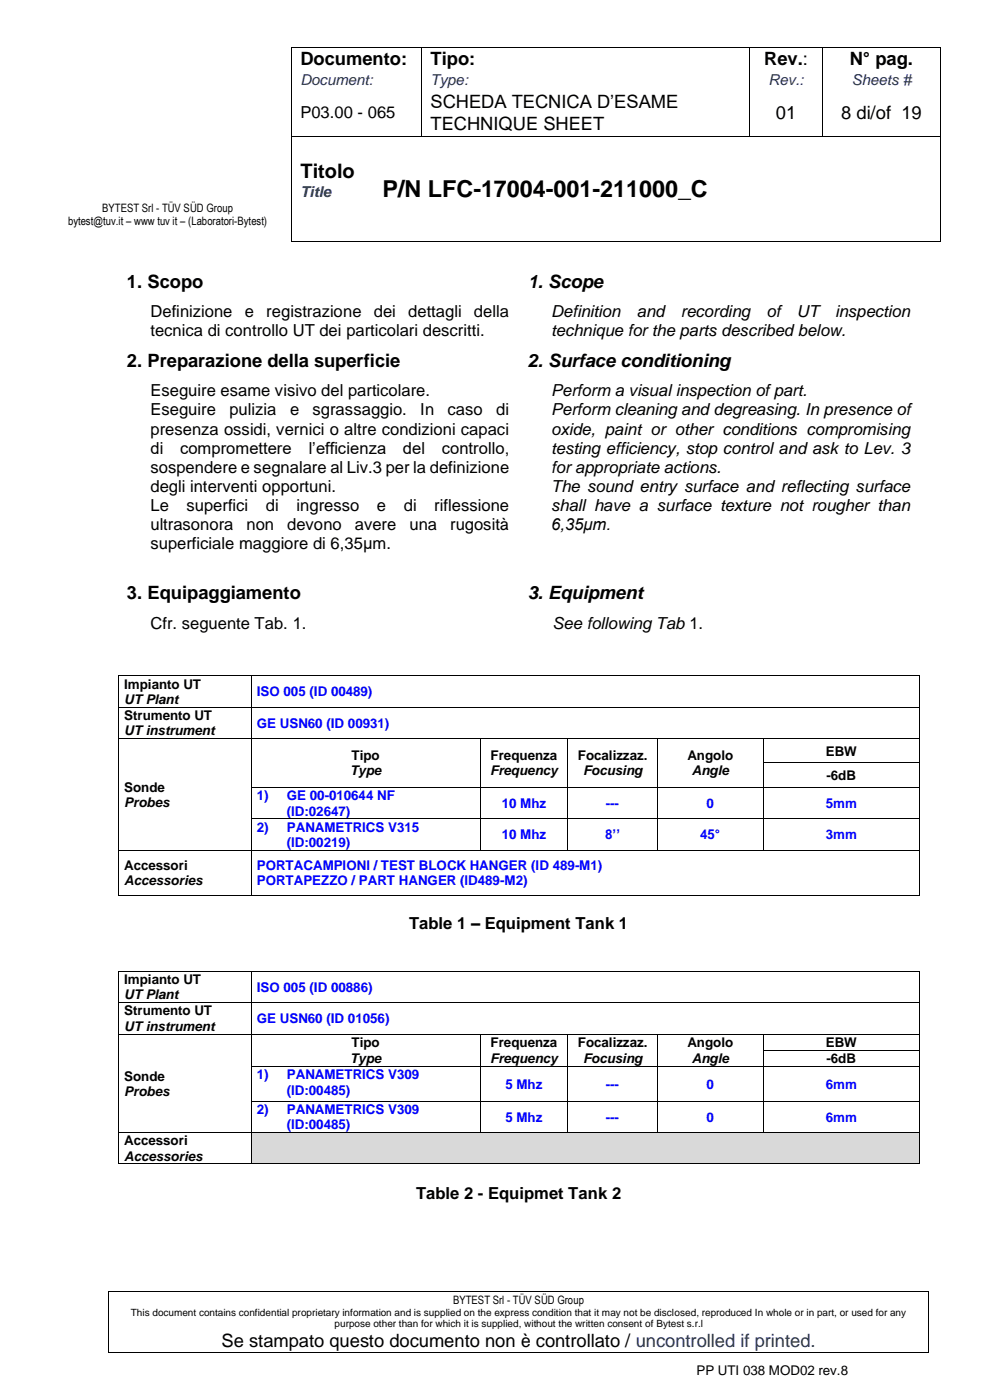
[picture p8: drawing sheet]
<svg xmlns="http://www.w3.org/2000/svg" width="210mm" height="297mm" viewBox="0 0 210 297" stroke-linecap="round" stroke-linejoin="round" font-family="sans-serif">
<defs><g id="words">
<text font-size="5" x="81.2" y="41.8">P/N LFC-17004-001-211000_C</text>
<text font-size="4.2" x="63.7" y="37.9">Titolo</text>
<g font-size="3.9">
<text x="63.7" y="13.8">Documento:</text>
<text x="91.3" y="13.8">Tipo:</text>
<text x="162.1" y="13.8">Rev.:</text>
<text x="180.2" y="13.8">N° pag.</text>
<text x="91.3" y="22.9">SCHEDA TECNICA D’ESAME</text>
<text x="91.3" y="27.7">TECHNIQUE SHEET</text>
<text x="164.6" y="25.3">01</text>
<text x="178.4" y="25.3">8 di/of 19</text>
<text x="26.9" y="61.1">1. Scopo</text>
<text x="111.9" y="61.1">1. Scope</text>
<text x="26.9" y="77.9">2. Preparazione della superficie</text>
<text x="111.9" y="77.9">2. Surface conditioning</text>
<text x="26.9" y="127.1">3. Equipaggiamento</text>
<text x="111.9" y="127.1">3. Equipment</text>
<text x="47" y="285.7">Se stampato questo documento non è controllato / uncontrolled if printed.</text>
</g>
<g font-size="3.5">
<text x="63.7" y="25.1">P03.00 - 065</text>
<text x="31.9" y="67.3">Definizione</text>
<text x="31.9" y="71.3">tecnica di controllo UT dei particolari descritti.</text>
<text x="51.9" y="67.3">e</text>
<text x="56.5" y="67.3">registrazione</text>
<text x="79.3" y="67.3">dei</text>
<text x="86.6" y="67.3">dettagli</text>
<text x="100.5" y="67.3">della</text>
<text x="116.9" y="67.3">Definition</text>
<text x="116.9" y="71.3">technique for the parts described below.</text>
<text x="135.1" y="67.3">and</text>
<text x="144.4" y="67.3">recording</text>
<text x="162.6" y="67.3">of</text>
<text x="169" y="67.3">UT</text>
<text x="177.2" y="67.3">inspection</text>
<text x="31.9" y="84.1">Eseguire esame visivo del particolare.</text>
<text x="31.9" y="88.1">Eseguire</text>
<text x="48.7" y="88.1">pulizia</text>
<text x="61.5" y="88.1">e</text>
<text x="66.3" y="88.1">sgrassaggio.</text>
<text x="89.1" y="88.1">In</text>
<text x="94.9" y="88.1">caso</text>
<text x="105.3" y="88.1">di</text>
<text x="116.9" y="84.1">Perform a visual inspection of part.</text>
<text x="116.9" y="88.1">Perform cleaning and degreasing. In presence of</text>
<text x="31.9" y="92.2">presenza ossidi, vernici o altre condizioni capaci</text>
<text x="116.9" y="92.2">oxide, paint or other conditions compromising</text>
<text x="31.9" y="96.3">di</text>
<text x="31.9" y="100.3">sospendere e segnalare al Liv.3 per la definizione</text>
<text x="38.2" y="96.3">compromettere</text>
<text x="65.5" y="96.3">l’efficienza</text>
<text x="85.5" y="96.3">del</text>
<text x="93.7" y="96.3">controllo,</text>
<text x="116.9" y="96.3">testing efficiency, stop control and ask to Lev. 3</text>
<text x="116.9" y="100.3">for appropriate actions.</text>
<text x="31.9" y="104.4">degli interventi opportuni.</text>
<text x="116.9" y="104.4">The sound entry surface and reflecting surface</text>
<text x="31.9" y="108.4">Le</text>
<text x="31.9" y="112.5">ultrasonora</text>
<text x="39.5" y="108.4">superfici</text>
<text x="52.3" y="112.5">non</text>
<text x="56.4" y="108.4">di</text>
<text x="60.9" y="112.5">devono</text>
<text x="62.9" y="108.4">ingresso</text>
<text x="75.3" y="112.5">avere</text>
<text x="80" y="108.4">e</text>
<text x="85.7" y="108.4">di</text>
<text x="86.9" y="112.5">una</text>
<text x="92.1" y="108.4">riflessione</text>
<text x="95.5" y="112.5">rugosità</text>
<text x="116.9" y="108.4">shall have a surface texture not rougher than</text>
<text x="116.9" y="112.5">6,35μm.</text>
<text x="31.9" y="116.6">superficiale maggiore di 6,35μm.</text>
<text x="31.9" y="133.4">Cfr. seguente Tab. 1.</text>
<text x="117.2" y="133.4">See following Tab 1.</text>
<text x="86.8" y="197.1">Table 1 – Equipment Tank 1</text>
<text x="88.3" y="254.4">Table 2 - Equipmet Tank 2</text>
</g>
<g font-size="3.2" fill="#17365d">
<text x="63.7" y="18">Document:</text>
<text x="91.3" y="18">Type:</text>
<text x="163.1" y="18">Rev.:</text>
<text x="180.7" y="18">Sheets #</text>
<text x="63.7" y="41.7">Title</text>
</g>
<g font-size="2.8">
<text x="26.3" y="146.1">Impianto UT</text>
<text x="26.3" y="149.4">UT Plant</text>
<text x="26.3" y="152.8">Strumento UT</text>
<text x="26.3" y="156">UT instrument</text>
<text x="74.6" y="161.3">Tipo</text>
<text x="104.1" y="161.3">Frequenza</text>
<text x="122.6" y="161.3">Focalizzaz.</text>
<text x="145.8" y="161.3">Angolo</text>
<text x="175.2" y="160.3">EBW</text>
<text x="26.3" y="168">Sonde</text>
<text x="74.3" y="164.5">Type</text>
<text x="104" y="164.5">Frequency</text>
<text x="123.7" y="164.5">Focusing</text>
<text x="146.8" y="164.5">Angle</text>
<text x="175.3" y="165.5">-6dB</text>
<text x="26.3" y="171.2">Probes</text>
<text x="26.3" y="184.6">Accessori</text>
<text x="26.3" y="187.9">Accessories</text>
<text x="26.3" y="208.8">Impianto UT</text>
<text x="26.3" y="212">UT Plant</text>
<text x="26.3" y="215.5">Strumento UT</text>
<text x="26.3" y="218.7">UT instrument</text>
<text x="74.3" y="225.5">Type</text>
<text x="74.6" y="222.2">Tipo</text>
<text x="104" y="225.5">Frequency</text>
<text x="104.1" y="222.2">Frequenza</text>
<text x="122.6" y="222.2">Focalizzaz.</text>
<text x="123.7" y="225.5">Focusing</text>
<text x="145.8" y="222.2">Angolo</text>
<text x="146.8" y="225.5">Angle</text>
<text x="175.2" y="222.2">EBW</text>
<text x="175.3" y="225.5">-6dB</text>
<text x="26.3" y="229.3">Sonde</text>
<text x="26.3" y="232.5">Probes</text>
<text x="26.3" y="243">Accessori</text>
<text x="26.3" y="246.3">Accessories</text>
<text x="147.7" y="291.8">PP UTI 038 MOD02 rev.8</text>
</g>
<g font-size="2.8" fill="#00f">
<text x="54.5" y="147.8">ISO 005 (ID 00489)</text>
<text x="54.5" y="154.4">GE USN60 (ID 00931)</text>
<text x="54.5" y="169.8">1)</text>
<text x="60.8" y="169.8">GE 00-010644 NF</text>
<text x="60.8" y="173">(ID:02647)</text>
<text x="106.4" y="171.4">10 Mhz</text>
<text x="128.5" y="171.4">---</text>
<text x="149.9" y="171.4">0</text>
<text x="175.2" y="171.4">5mm</text>
<text x="54.5" y="176.5">2)</text>
<text x="60.8" y="176.5">PANAMETRICS V315</text>
<text x="60.8" y="179.7">(ID:00219)</text>
<text x="106.4" y="178.1">10 Mhz</text>
<text x="128.4" y="178.1">8’’</text>
<text x="148.5" y="178.1">45°</text>
<text x="175.2" y="178.1">3mm</text>
<text x="54.5" y="184.6">PORTACAMPIONI / TEST BLOCK HANGER (ID 489-M1)</text>
<text x="54.5" y="187.9">PORTAPEZZO / PART HANGER (ID489-M2)</text>
<text x="54.5" y="210.4">ISO 005 (ID 00886)</text>
<text x="54.5" y="217.1">GE USN60 (ID 01056)</text>
<text x="54.5" y="229">1)</text>
<text x="60.8" y="229">PANAMETRICS V309</text>
<text x="60.8" y="232.2">(ID:00485)</text>
<text x="107.2" y="231">5 Mhz</text>
<text x="128.5" y="231">---</text>
<text x="149.9" y="231">0</text>
<text x="175.2" y="231">6mm</text>
<text x="54.5" y="236.4">2)</text>
<text x="60.8" y="236.4">PANAMETRICS V309</text>
<text x="60.8" y="239.6">(ID:00485)</text>
<text x="107.2" y="238">5 Mhz</text>
<text x="128.5" y="238">---</text>
<text x="149.9" y="238">0</text>
<text x="175.2" y="238">6mm</text>
</g>
<g font-size="2.5">
<text x="14.5" y="47.7">bytest@tuv.it – www tuv it – (Laboratori-Bytest)</text>
<text x="21.7" y="44.9">BYTEST Srl - TÜV SÜD Group</text>
<text x="96.1" y="276.7">BYTEST Srl - TÜV SÜD Group</text>
</g>
<g font-size="2.1">
<text x="27.7" y="279.2">This document contains confidential proprietary information and is supplied on the express condition that it may not be disclosed, reproduced In whole or in part, or used for any</text>
<text x="71" y="281.6">purpose other than for which it is supplied, without the written consent of Bytest s.r.l</text>
</g>
</g></defs>
<g fill="#000">
<path d="M61.7 10h.2v.2h-.2z" fill-rule="evenodd"/>
<path d="M61.7 10h.2v.2h-.2z" fill-rule="evenodd"/>
<path d="M61.7 19h.2v.2h-.2z" fill-rule="evenodd"/>
<path d="M89.4 10h.2v.2h-.2z" fill-rule="evenodd"/>
<path d="M89.4 19h.2v.2h-.2z" fill-rule="evenodd"/>
<path d="M159 10h.2v.2h-.2z" fill-rule="evenodd"/>
<path d="M159 19h.2v.2h-.2z" fill-rule="evenodd"/>
<path d="M174.4 10h.2v.2h-.2z" fill-rule="evenodd"/>
<path d="M174.4 19h.2v.2h-.2z" fill-rule="evenodd"/>
<path d="M199.4 10h.2v.2h-.2z" fill-rule="evenodd"/>
<path d="M199.4 10h.2v.2h-.2z" fill-rule="evenodd"/>
<path d="M199.4 19h.2v.2h-.2z" fill-rule="evenodd"/>
<path d="M61.7 28.8h.2v.2h-.2z" fill-rule="evenodd"/>
<path d="M79.3 28.8h.2v.2h-.2z" fill-rule="evenodd"/>
<path d="M89.4 28.8h.2v.2h-.2z" fill-rule="evenodd"/>
<path d="M159 28.8h.2v.2h-.2z" fill-rule="evenodd"/>
<path d="M174.4 28.8h.2v.2h-.2z" fill-rule="evenodd"/>
<path d="M199.4 28.8h.2v.2h-.2z" fill-rule="evenodd"/>
<path d="M61.7 51.1h.2v.1h-.2z" fill-rule="evenodd"/>
<path d="M61.7 51.1h.2v.1h-.2z" fill-rule="evenodd"/>
<path d="M79.3 51.1h.2v.1h-.2z" fill-rule="evenodd"/>
<path d="M199.4 51.1h.2v.1h-.2z" fill-rule="evenodd"/>
<path d="M199.4 51.1h.2v.1h-.2z" fill-rule="evenodd"/>
<path d="M25 143.3h.2v.1h-.2z" fill-rule="evenodd"/>
<path d="M25 143.3h.2v.1h-.2z" fill-rule="evenodd"/>
<path d="M25 150h.2v.1h-.2z" fill-rule="evenodd"/>
<path d="M25 156.6h.2v.2h-.2z" fill-rule="evenodd"/>
<path d="M53.2 143.3h.1v.1h-.1z" fill-rule="evenodd"/>
<path d="M53.2 150h.1v.1h-.1z" fill-rule="evenodd"/>
<path d="M53.2 156.6h.1v.2h-.1z" fill-rule="evenodd"/>
<path d="M101.8 156.6h.2v.2h-.2z" fill-rule="evenodd"/>
<path d="M120.3 156.6h.2v.2h-.2z" fill-rule="evenodd"/>
<path d="M139.4 156.6h.2v.2h-.2z" fill-rule="evenodd"/>
<path d="M161.9 156.6h.1v.2h-.1z" fill-rule="evenodd"/>
<path d="M194.9 143.3h.2v.1h-.2z" fill-rule="evenodd"/>
<path d="M194.9 143.3h.2v.1h-.2z" fill-rule="evenodd"/>
<path d="M194.9 150h.2v.1h-.2z" fill-rule="evenodd"/>
<path d="M194.9 156.6h.2v.2h-.2z" fill-rule="evenodd"/>
<path d="M25 161.8h.2v.1h-.2z" fill-rule="evenodd"/>
<path d="M25 167h.2v.2h-.2z" fill-rule="evenodd"/>
<path d="M25 173.6h.2v.2h-.2z" fill-rule="evenodd"/>
<path d="M53.2 161.8h.1v.1h-.1z" fill-rule="evenodd"/>
<path d="M53.2 167h.1v.2h-.1z" fill-rule="evenodd"/>
<path d="M53.2 173.6h.1v.2h-.1z" fill-rule="evenodd"/>
<path d="M101.8 161.8h.2v.1h-.2z" fill-rule="evenodd"/>
<path d="M101.8 167h.2v.2h-.2z" fill-rule="evenodd"/>
<path d="M101.8 173.6h.2v.2h-.2z" fill-rule="evenodd"/>
<path d="M120.3 161.8h.2v.1h-.2z" fill-rule="evenodd"/>
<path d="M120.3 167h.2v.2h-.2z" fill-rule="evenodd"/>
<path d="M120.3 173.6h.2v.2h-.2z" fill-rule="evenodd"/>
<path d="M139.4 161.8h.2v.1h-.2z" fill-rule="evenodd"/>
<path d="M139.4 167h.2v.2h-.2z" fill-rule="evenodd"/>
<path d="M139.4 173.6h.2v.2h-.2z" fill-rule="evenodd"/>
<path d="M161.9 161.8h.1v.1h-.1z" fill-rule="evenodd"/>
<path d="M161.9 167h.1v.2h-.1z" fill-rule="evenodd"/>
<path d="M161.9 173.6h.1v.2h-.1z" fill-rule="evenodd"/>
<path d="M194.9 161.8h.2v.1h-.2z" fill-rule="evenodd"/>
<path d="M194.9 167h.2v.2h-.2z" fill-rule="evenodd"/>
<path d="M194.9 173.6h.2v.2h-.2z" fill-rule="evenodd"/>
<path d="M22.9 273.8h.2v.2h-.2z" fill-rule="evenodd"/>
<path d="M22.9 273.8h.2v.2h-.2z" fill-rule="evenodd"/>
<path d="M197 273.8h.1v.2h-.1z" fill-rule="evenodd"/>
<path d="M197 273.8h.1v.2h-.1z" fill-rule="evenodd"/>
<path d="M22.9 286.9h.2v.1h-.2z" fill-rule="evenodd"/>
<path d="M22.9 286.9h.2v.1h-.2z" fill-rule="evenodd"/>
<path d="M197 286.9h.1v.1h-.1z" fill-rule="evenodd"/>
<path d="M197 286.9h.1v.1h-.1z" fill-rule="evenodd"/>
</g>
<g fill="none" stroke="#000" stroke-width=".21">
<path d="M61.8 10.2v8.8M61.8 19.2v9.6M61.9 10.1h27.5M89.5 10.2v8.8M89.5 19.2v9.6M89.6 10.1h69.4M159.1 10.2v8.8M159.1 19.2v9.6M159.2 10.1h15.2M174.5 10.2v8.8M174.5 19.2v9.6M174.6 10.1h24.8"/>
<path d="M199.5 10.2v8.8M199.5 19.2v9.6M61.8 29v22.1M61.9 28.9h17.4M79.5 28.9h9.9M89.6 28.9h69.4M159.2 28.9h15.2M174.6 28.9h24.8M199.5 29v22.1M61.9 51.1h17.4M79.5 51.1h119.9M25.1 143.4v6.6"/>
<path d="M25.1 150.1v6.5M25.1 156.8v5M25.2 143.4h28M25.2 150h28M25.2 156.7h28M53.3 143.4v6.6M53.3 150.1v6.5M53.3 156.8v5M53.3 143.4h141.6M53.3 150h141.6M53.3 156.7h48.5M101.9 156.8v5"/>
<path d="M102 156.7h18.3M120.4 156.8v5M120.5 156.7h18.9M139.5 156.8v5M139.6 156.7h22.3M161.9 156.8v5M162 156.7h32.9M195 143.4v6.6M195 150.1v6.5M195 156.8v5M25.1 161.9v5.1M25.1 167.2v6.4"/>
<path d="M25.1 173.8v6.5M53.3 161.9v5.1M53.3 167.2v6.4M53.3 173.8v6.5M53.3 167.1h48.5M53.3 173.7h48.5M101.9 161.9v5.1M101.9 167.2v6.4M101.9 173.8v6.5M102 167.1h18.3M102 173.7h18.3M120.4 161.9v5.1"/>
<path d="M120.4 167.2v6.4M120.4 173.8v6.5M120.5 167.1h18.9M120.5 173.7h18.9M139.5 161.9v5.1M139.5 167.2v6.4M139.5 173.8v6.5M139.6 167.1h22.3M139.6 173.7h22.3M161.9 161.9v5.1M161.9 167.2v6.4M161.9 173.8v6.5"/>
<path d="M162 161.9h32.9M162 167.1h32.9M162 173.7h32.9M195 161.9v5.1M195 167.2v6.4M195 173.8v6.5M23 274v12.9M23.1 273.9h173.9M197.1 274v12.9M23.1 286.9h173.9"/>
</g>
<g fill="#fff">
<path d="M53.3 180.5h141.6v9.5h-141.6z" fill-rule="evenodd"/>
<path d="M54.5 182h139.2v3.2h-139.2z" fill-rule="evenodd"/>
<path d="M54.5 185.2h139.2v3.3h-139.2z" fill-rule="evenodd"/>
</g>
<g fill="#000">
<path d="M25 180.3h.2v.2h-.2z" fill-rule="evenodd"/>
<path d="M25 190h.2v.1h-.2z" fill-rule="evenodd"/>
<path d="M25 190h.2v.1h-.2z" fill-rule="evenodd"/>
<path d="M53.2 180.3h.1v.2h-.1z" fill-rule="evenodd"/>
<path d="M53.2 190h.1v.1h-.1z" fill-rule="evenodd"/>
<path d="M101.8 180.3h.2v.2h-.2z" fill-rule="evenodd"/>
<path d="M120.3 180.3h.2v.2h-.2z" fill-rule="evenodd"/>
<path d="M139.4 180.3h.2v.2h-.2z" fill-rule="evenodd"/>
<path d="M161.9 180.3h.1v.2h-.1z" fill-rule="evenodd"/>
<path d="M194.9 180.3h.2v.2h-.2z" fill-rule="evenodd"/>
<path d="M194.9 190h.2v.1h-.2z" fill-rule="evenodd"/>
<path d="M194.9 190h.2v.1h-.2z" fill-rule="evenodd"/>
<path d="M25 206h.2v.1h-.2z" fill-rule="evenodd"/>
<path d="M25 206h.2v.1h-.2z" fill-rule="evenodd"/>
<path d="M25 212.6h.2v.2h-.2z" fill-rule="evenodd"/>
<path d="M25 219.3h.2v.2h-.2z" fill-rule="evenodd"/>
<path d="M53.2 206h.1v.1h-.1z" fill-rule="evenodd"/>
<path d="M53.2 212.6h.1v.2h-.1z" fill-rule="evenodd"/>
<path d="M53.2 219.3h.1v.2h-.1z" fill-rule="evenodd"/>
<path d="M101.8 219.3h.2v.2h-.2z" fill-rule="evenodd"/>
<path d="M120.3 219.3h.2v.2h-.2z" fill-rule="evenodd"/>
<path d="M139.4 219.3h.2v.2h-.2z" fill-rule="evenodd"/>
<path d="M161.9 219.3h.1v.2h-.1z" fill-rule="evenodd"/>
<path d="M194.9 206h.2v.1h-.2z" fill-rule="evenodd"/>
<path d="M194.9 206h.2v.1h-.2z" fill-rule="evenodd"/>
<path d="M194.9 212.6h.2v.2h-.2z" fill-rule="evenodd"/>
<path d="M194.9 219.3h.2v.2h-.2z" fill-rule="evenodd"/>
<path d="M25 222.8h.2v.1h-.2z" fill-rule="evenodd"/>
<path d="M25 226.1h.2v.2h-.2z" fill-rule="evenodd"/>
<path d="M25 233.5h.2v.2h-.2z" fill-rule="evenodd"/>
<path d="M53.2 222.8h.1v.1h-.1z" fill-rule="evenodd"/>
<path d="M53.2 226.1h.1v.2h-.1z" fill-rule="evenodd"/>
<path d="M53.2 233.5h.1v.2h-.1z" fill-rule="evenodd"/>
<path d="M101.8 222.8h.2v.1h-.2z" fill-rule="evenodd"/>
<path d="M101.8 226.1h.2v.2h-.2z" fill-rule="evenodd"/>
<path d="M101.8 233.5h.2v.2h-.2z" fill-rule="evenodd"/>
<path d="M120.3 222.8h.2v.1h-.2z" fill-rule="evenodd"/>
<path d="M120.3 226.1h.2v.2h-.2z" fill-rule="evenodd"/>
<path d="M120.3 233.5h.2v.2h-.2z" fill-rule="evenodd"/>
<path d="M139.4 222.8h.2v.1h-.2z" fill-rule="evenodd"/>
<path d="M139.4 226.1h.2v.2h-.2z" fill-rule="evenodd"/>
<path d="M139.4 233.5h.2v.2h-.2z" fill-rule="evenodd"/>
<path d="M161.9 222.8h.1v.1h-.1z" fill-rule="evenodd"/>
<path d="M161.9 226.1h.1v.2h-.1z" fill-rule="evenodd"/>
<path d="M161.9 233.5h.1v.2h-.1z" fill-rule="evenodd"/>
<path d="M194.9 222.8h.2v.1h-.2z" fill-rule="evenodd"/>
<path d="M194.9 226.1h.2v.2h-.2z" fill-rule="evenodd"/>
<path d="M194.9 233.5h.2v.2h-.2z" fill-rule="evenodd"/>
</g>
<g fill="none" stroke="#000" stroke-width=".21">
<path d="M25.1 180.5v9.5M25.2 180.4h28M25.2 190.1h28M53.3 180.5v9.5M53.3 180.4h48.5M53.3 190.1h141.6M102 180.4h18.3M120.5 180.4h18.9M139.6 180.4h22.3M162 180.4h32.9M195 180.5v9.5M25.1 206.1v6.5"/>
<path d="M25.1 212.8v6.5M25.1 219.5v3.3M25.2 206.1h28M25.2 212.7h28M25.2 219.4h28M53.3 206.1v6.5M53.3 212.8v6.5M53.3 219.5v3.3M53.3 206.1h141.6M53.3 212.7h141.6M53.3 219.4h48.5M101.9 219.5v3.3"/>
<path d="M102 219.4h18.3M120.4 219.5v3.3M120.5 219.4h18.9M139.5 219.5v3.3M139.6 219.4h22.3M161.9 219.5v3.3M162 219.4h32.9M195 206.1v6.5M195 212.8v6.5M195 219.5v3.3M25.1 222.9v3.2M25.1 226.3v7.2"/>
<path d="M25.1 233.7v6.5M53.3 222.9v3.2M53.3 226.3v7.2M53.3 233.7v6.5M53.3 226.2h48.5M53.3 233.6h48.5M101.9 222.9v3.2M101.9 226.3v7.2M101.9 233.7v6.5M102 226.2h18.3M102 233.6h18.3M120.4 222.9v3.2"/>
<path d="M120.4 226.3v7.2M120.4 233.7v6.5M120.5 226.2h18.9M120.5 233.6h18.9M139.5 222.9v3.2M139.5 226.3v7.2M139.5 233.7v6.5M139.6 226.2h22.3M139.6 233.6h22.3M161.9 222.9v3.2M161.9 226.3v7.2M161.9 233.7v6.5"/>
<path d="M162 222.8h32.9M162 226.2h32.9M162 233.6h32.9M195 222.9v3.2M195 226.3v7.2M195 233.7v6.5"/>
</g>
<g fill="#d9d9d9">
<path d="M53.3 240.4h141.6v6.5h-141.6z" fill-rule="evenodd"/>
<path d="M54.5 242h139.2v3.3h-139.2z" fill-rule="evenodd"/>
</g>
<g fill="#000">
<path d="M25 240.2h.2v.2h-.2z" fill-rule="evenodd"/>
<path d="M25 246.9h.2v.2h-.2z" fill-rule="evenodd"/>
<path d="M25 246.9h.2v.2h-.2z" fill-rule="evenodd"/>
<path d="M53.2 240.2h.1v.2h-.1z" fill-rule="evenodd"/>
<path d="M53.2 246.9h.1v.2h-.1z" fill-rule="evenodd"/>
<path d="M101.8 240.2h.2v.2h-.2z" fill-rule="evenodd"/>
<path d="M120.3 240.2h.2v.2h-.2z" fill-rule="evenodd"/>
<path d="M139.4 240.2h.2v.2h-.2z" fill-rule="evenodd"/>
<path d="M161.9 240.2h.1v.2h-.1z" fill-rule="evenodd"/>
<path d="M194.9 240.2h.2v.2h-.2z" fill-rule="evenodd"/>
<path d="M194.9 246.9h.2v.2h-.2z" fill-rule="evenodd"/>
<path d="M194.9 246.9h.2v.2h-.2z" fill-rule="evenodd"/>
</g>
<path d="M25.1 240.4v6.5M25.2 240.3h28M25.2 247h28M53.3 240.4v6.5M53.3 240.3h48.5M53.3 247h141.6M102 240.3h18.3M120.5 240.3h18.9M139.6 240.3h22.3M162 240.3h32.9M195 240.4v6.5" fill="none" stroke="#000" stroke-width=".21"/>
<use href="#words"/>
</svg>
